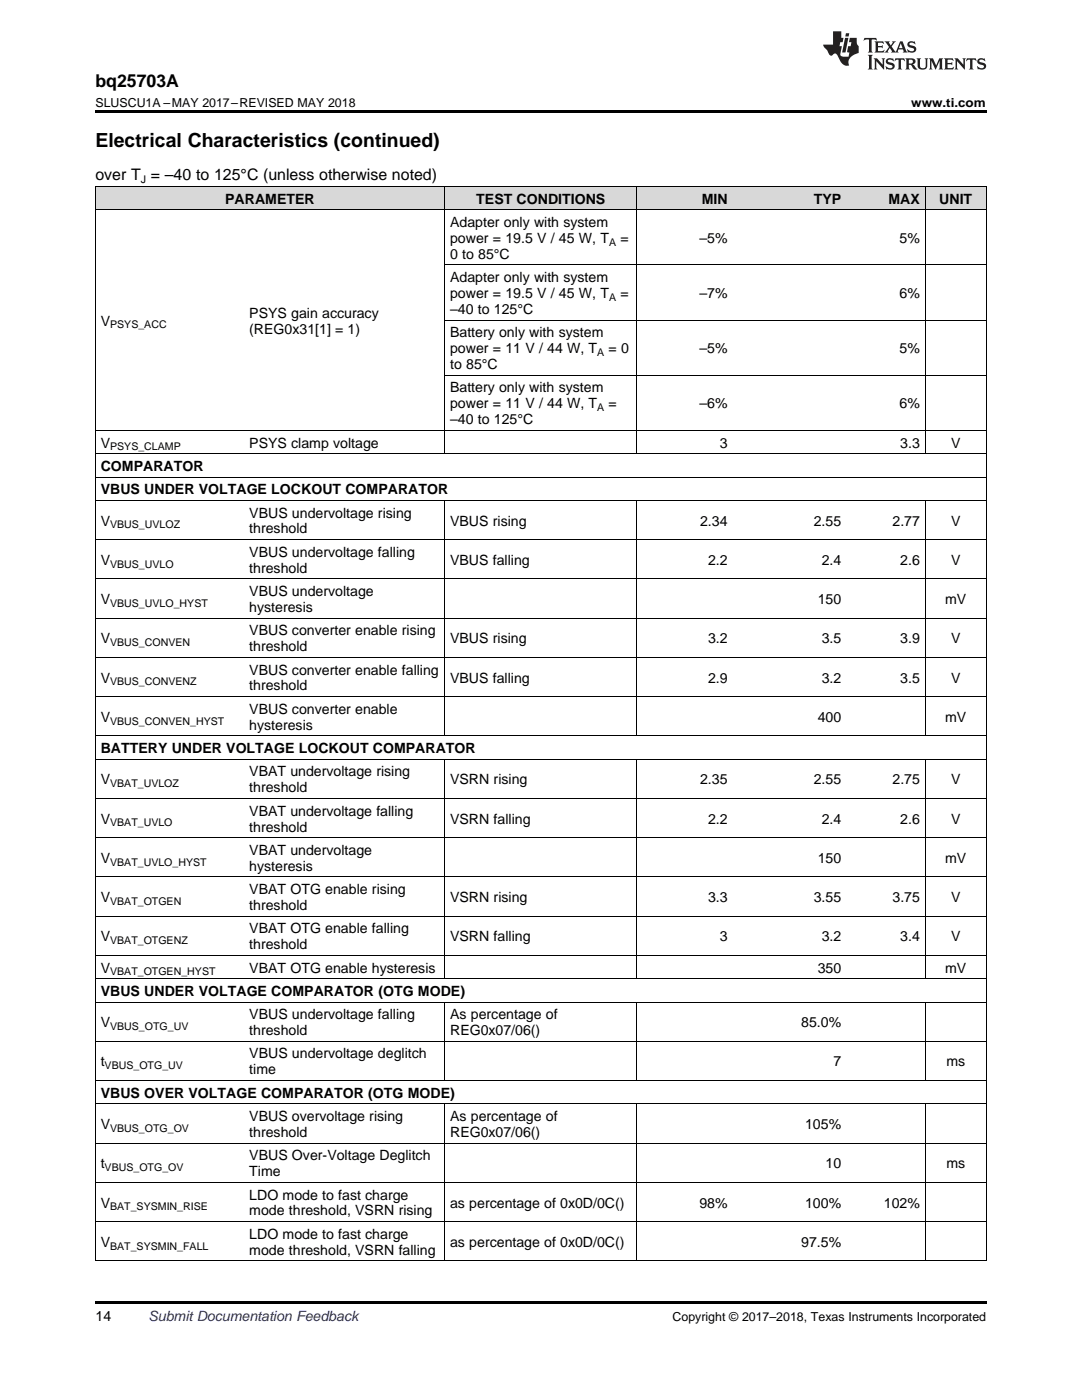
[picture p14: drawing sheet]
<svg xmlns="http://www.w3.org/2000/svg" width="216mm" height="279mm" viewBox="0 0 216 279" stroke-linecap="round" stroke-linejoin="round" font-family="sans-serif">
<defs><g id="words">
<text font-size="3.9" x="19" y="29.3">Electrical Characteristics (continued)</text>
<text font-size="3.5" x="19" y="17.3">bq25703A</text>
<text font-size="3.2" x="19" y="36">over T = –40 to 125°C (unless otherwise noted)</text>
<g font-size="2.8">
<text x="44.9" y="40.6">PARAMETER</text>
<text x="95" y="40.6">TEST CONDITIONS</text>
<text x="140" y="40.6">MIN</text>
<text x="162.4" y="40.6">TYP</text>
<text x="177.3" y="40.6">MAX</text>
<text x="187.4" y="40.6">UNIT</text>
<text x="89.8" y="45.3">Adapter only with system</text>
<text x="89.8" y="48.5">power = 19.5 V / 45 W, T</text>
<text x="89.8" y="51.6">0 to 85°C</text>
<text x="123.8" y="48.5">=</text>
<text x="139.6" y="48.5">–5%</text>
<text x="179.5" y="48.5">5%</text>
<text x="89.8" y="56.3">Adapter only with system</text>
<text x="89.8" y="59.5">power = 19.5 V / 45 W, T</text>
<text x="123.8" y="59.5">=</text>
<text x="139.6" y="59.5">–7%</text>
<text x="179.5" y="59.5">6%</text>
<text x="20.1" y="65">V</text>
<text x="49.7" y="63.4">PSYS gain accuracy</text>
<text x="89.8" y="62.7">–40 to 125°C</text>
<text x="49.7" y="66.6">(REG0x31[1] = 1)</text>
<text x="89.8" y="67.3">Battery only with system</text>
<text x="89.8" y="70.5">power = 11 V / 44 W, T</text>
<text x="121.4" y="70.5">= 0</text>
<text x="139.6" y="70.5">–5%</text>
<text x="179.5" y="70.5">5%</text>
<text x="89.8" y="73.7">to 85°C</text>
<text x="89.8" y="78.3">Battery only with system</text>
<text x="89.8" y="81.5">power = 11 V / 44 W, T</text>
<text x="121.4" y="81.5">=</text>
<text x="139.6" y="81.5">–6%</text>
<text x="179.5" y="81.5">6%</text>
<text x="20.1" y="89.3">V</text>
<text x="49.7" y="89.3">PSYS clamp voltage</text>
<text x="89.8" y="84.7">–40 to 125°C</text>
<text x="143.7" y="89.3">3</text>
<text x="179.6" y="89.3">3.3</text>
<text x="189.8" y="89.3">V</text>
<text x="20.1" y="94">COMPARATOR</text>
<text x="20.1" y="98.6">VBUS UNDER VOLTAGE LOCKOUT COMPARATOR</text>
<text x="20.1" y="104.9">V</text>
<text x="49.7" y="103.3">VBUS undervoltage rising</text>
<text x="49.7" y="106.5">threshold</text>
<text x="89.8" y="104.9">VBUS rising</text>
<text x="139.7" y="104.9">2.34</text>
<text x="162.4" y="104.9">2.55</text>
<text x="178.1" y="104.9">2.77</text>
<text x="189.8" y="104.9">V</text>
<text x="20.1" y="112.7">V</text>
<text x="49.7" y="111.1">VBUS undervoltage falling</text>
<text x="89.8" y="112.7">VBUS falling</text>
<text x="141.3" y="112.7">2.2</text>
<text x="164" y="112.7">2.4</text>
<text x="179.6" y="112.7">2.6</text>
<text x="189.8" y="112.7">V</text>
<text x="49.7" y="114.3">threshold</text>
<text x="49.7" y="119">VBUS undervoltage</text>
<text x="20.1" y="120.5">V</text>
<text x="49.7" y="122.1">hysteresis</text>
<text x="163.2" y="120.5">150</text>
<text x="188.6" y="120.5">mV</text>
<text x="20.1" y="128.4">V</text>
<text x="49.7" y="126.8">VBUS converter enable rising</text>
<text x="49.7" y="130">threshold</text>
<text x="89.8" y="128.4">VBUS rising</text>
<text x="141.3" y="128.4">3.2</text>
<text x="164" y="128.4">3.5</text>
<text x="179.6" y="128.4">3.9</text>
<text x="189.8" y="128.4">V</text>
<text x="20.1" y="136.2">V</text>
<text x="49.7" y="134.6">VBUS converter enable falling</text>
<text x="49.7" y="137.8">threshold</text>
<text x="89.8" y="136.2">VBUS falling</text>
<text x="141.3" y="136.2">2.9</text>
<text x="164" y="136.2">3.2</text>
<text x="179.6" y="136.2">3.5</text>
<text x="189.8" y="136.2">V</text>
<text x="49.7" y="142.5">VBUS converter enable</text>
<text x="20.1" y="144">V</text>
<text x="49.7" y="145.6">hysteresis</text>
<text x="163.2" y="144">400</text>
<text x="188.6" y="144">mV</text>
<text x="20.1" y="150.3">BATTERY UNDER VOLTAGE LOCKOUT COMPARATOR</text>
<text x="49.7" y="154.9">VBAT undervoltage rising</text>
<text x="20.1" y="156.5">V</text>
<text x="49.7" y="158.1">threshold</text>
<text x="89.8" y="156.5">VSRN rising</text>
<text x="139.7" y="156.5">2.35</text>
<text x="162.4" y="156.5">2.55</text>
<text x="178.1" y="156.5">2.75</text>
<text x="189.8" y="156.5">V</text>
<text x="20.1" y="164.4">V</text>
<text x="49.7" y="162.8">VBAT undervoltage falling</text>
<text x="49.7" y="165.9">threshold</text>
<text x="89.8" y="164.4">VSRN falling</text>
<text x="141.3" y="164.4">2.2</text>
<text x="164" y="164.4">2.4</text>
<text x="179.6" y="164.4">2.6</text>
<text x="189.8" y="164.4">V</text>
<text x="20.1" y="172.2">V</text>
<text x="49.7" y="170.6">VBAT undervoltage</text>
<text x="49.7" y="173.8">hysteresis</text>
<text x="163.2" y="172.2">150</text>
<text x="188.6" y="172.2">mV</text>
<text x="49.7" y="178.4">VBAT OTG enable rising</text>
<text x="20.1" y="180">V</text>
<text x="49.7" y="181.6">threshold</text>
<text x="89.8" y="180">VSRN rising</text>
<text x="141.3" y="180">3.3</text>
<text x="162.4" y="180">3.55</text>
<text x="178.1" y="180">3.75</text>
<text x="189.8" y="180">V</text>
<text x="20.1" y="187.9">V</text>
<text x="49.7" y="186.3">VBAT OTG enable falling</text>
<text x="49.7" y="189.4">threshold</text>
<text x="89.8" y="187.9">VSRN falling</text>
<text x="143.7" y="187.9">3</text>
<text x="164" y="187.9">3.2</text>
<text x="179.6" y="187.9">3.4</text>
<text x="189.8" y="187.9">V</text>
<text x="20.1" y="194.1">V</text>
<text x="49.7" y="194.1">VBAT OTG enable hysteresis</text>
<text x="163.2" y="194.1">350</text>
<text x="188.6" y="194.1">mV</text>
<text x="20.1" y="198.8">VBUS UNDER VOLTAGE COMPARATOR (OTG MODE)</text>
<text x="49.7" y="203.4">VBUS undervoltage falling</text>
<text x="89.8" y="203.4">As percentage of</text>
<text x="20.1" y="205">V</text>
<text x="49.7" y="206.6">threshold</text>
<text x="89.8" y="206.6">REG0x07/06()</text>
<text x="159.9" y="205">85.0%</text>
<text x="20.1" y="212.8">t</text>
<text x="49.7" y="211.2">VBUS undervoltage deglitch</text>
<text x="49.7" y="214.4">time</text>
<text x="166.3" y="212.8">7</text>
<text x="188.8" y="212.8">ms</text>
<text x="20.1" y="219.1">VBUS OVER VOLTAGE COMPARATOR (OTG MODE)</text>
<text x="20.1" y="225.3">V</text>
<text x="49.7" y="223.7">VBUS overvoltage rising</text>
<text x="49.7" y="226.9">threshold</text>
<text x="89.8" y="223.7">As percentage of</text>
<text x="89.8" y="226.9">REG0x07/06()</text>
<text x="160.7" y="225.3">105%</text>
<text x="20.1" y="233.2">t</text>
<text x="49.7" y="231.6">VBUS Over-Voltage Deglitch</text>
<text x="164.7" y="233.2">10</text>
<text x="188.8" y="233.2">ms</text>
<text x="49.7" y="234.7">Time</text>
<text x="49.7" y="239.4">LDO mode to fast charge</text>
<text x="20.1" y="241">V</text>
<text x="49.7" y="242.6">mode threshold, VSRN rising</text>
<text x="89.8" y="241">as percentage of 0x0D/0C()</text>
<text x="139.6" y="241">98%</text>
<text x="160.7" y="241">100%</text>
<text x="176.4" y="241">102%</text>
<text x="20.1" y="248.8">V</text>
<text x="49.7" y="247.2">LDO mode to fast charge</text>
<text x="49.7" y="250.4">mode threshold, VSRN falling</text>
<text x="89.8" y="248.8">as percentage of 0x0D/0C()</text>
<text x="159.9" y="248.8">97.5%</text>
<text x="19" y="263.6">14</text>
</g>
<text font-size="2.8" fill="#0000c8" x="29.6" y="263.6">Submit Documentation Feedback</text>
<g font-size="2.5">
<text x="19" y="21.4">SLUSCU1A –MAY 2017–REVISED MAY 2018</text>
<text x="181.8" y="21.4">www.ti.com</text>
<text x="134.2" y="263.6">Copyright © 2017–2018, Texas Instruments Incorporated</text>
</g>
<g font-size="2.1">
<text x="28.1" y="36.6">J</text>
<text x="121.5" y="49">A</text>
<text x="22" y="65.5">PSYS_ACC</text>
<text x="121.5" y="60">A</text>
<text x="119.2" y="71">A</text>
<text x="119.2" y="82.1">A</text>
<text x="22" y="89.9">PSYS_CLAMP</text>
<text x="22" y="105.4">VBUS_UVLOZ</text>
<text x="22" y="113.3">VBUS_UVLO</text>
<text x="22" y="121.1">VBUS_UVLO_HYST</text>
<text x="22" y="128.9">VBUS_CONVEN</text>
<text x="22" y="136.8">VBUS_CONVENZ</text>
<text x="22" y="144.6">VBUS_CONVEN_HYST</text>
<text x="22" y="157.1">VBAT_UVLOZ</text>
<text x="22" y="164.9">VBAT_UVLO</text>
<text x="22" y="172.8">VBAT_UVLO_HYST</text>
<text x="22" y="180.6">VBAT_OTGEN</text>
<text x="22" y="188.4">VBAT_OTGENZ</text>
<text x="22" y="194.7">VBAT_OTGEN_HYST</text>
<text x="22" y="205.6">VBUS_OTG_UV</text>
<text x="20.9" y="213.4">VBUS_OTG_UV</text>
<text x="22" y="225.9">VBUS_OTG_OV</text>
<text x="20.9" y="233.7">VBUS_OTG_OV</text>
<text x="22" y="241.5">BAT_SYSMIN_RISE</text>
<text x="22" y="249.4">BAT_SYSMIN_FALL</text>
</g>
</g></defs>
<g fill="#d8d8d8">
<path d="M19 37.3h29.7v4.6h-29.7z"/>
<path d="M48.7 37.3h40.1v4.6h-40.1z"/>
<path d="M88.8 37.3h38.3v4.6h-38.3z"/>
<path d="M127.1 37.3h19.2v4.6h-19.2z"/>
<path d="M146.3 37.3h22.6v4.6h-22.6z"/>
<path d="M168.9 37.3h15.7v4.6h-15.7z"/>
<path d="M184.6 37.3h12.2v4.6h-12.2z"/>
</g>
<path d="M19 22h177.8v.5h-177.8zM19 259.7h177.8v.5h-177.8z" fill="#000"/>
<g fill="none" stroke="#000" stroke-width=".2">
<path d="M19 37.2h177.8M19.1 37.2v214.5M88.7 37.2v53.4M127.1 37.2v53.4M184.6 37.2v53.4M196.8 37.2v214.5M19 41.9h177.8M88.8 52.9h108M88.8 74.9h108M88.8 63.9h108M19 99.9h177.8M19 95.2h177.8"/>
<path d="M19 90.5h177.8M19 85.9h177.8M88.7 99.9v47M127.1 99.9v47M184.6 99.9v47M19 115.5h177.8M19 107.7h177.8M19 139h177.8M19 131.2h177.8M19 123.3h177.8M19 159.3h177.8M19 151.5h177.8"/>
<path d="M19 146.8h177.8M88.7 151.6v43.8M127.1 151.6v43.8M184.6 151.6v43.8M19 175h177.8M19 167.2h177.8M19 200h177.8M19 195.3h177.8M19 190.7h177.8M19 182.8h177.8M19 215.6h177.8M19 207.8h177.8"/>
<path d="M88.7 200v15.7M127.1 200v15.7M184.6 200v15.7M19 236h177.8M19 228.1h177.8M19 220.3h177.8M88.7 220.3v31.4M127.1 220.3v31.4M184.6 220.3v31.4M19 251.6h177.8M19 243.8h177.8"/>
</g>
<g fill="#231f20">
<path d="M172.5 7.6l-.1 .5 .4-.2h.6v.1v2.1l-.2 .4h.9l-.2-.4v-2.1l.1-.1h.5l.5 .2-.2-.5zM174.5 8.3l.2 .3v1.5l-.2 .4h1.8l.2-.6a1.04 1.04 0 0 1-1.3 .2v-.7h.6l.3 .2v-.6l-.3 .2h-.6v-.6l.8-.1 .4 .3-.2-.5zM176.5 8.3l.9 1.1-.9 1.1h.8l-.2-.2 .4-.7 .5 .7-.2 .2h1.5l-.2-.2 .2-.4h.9l.1 .4-.2 .2h1l-.3-.3-.7-1.9h-.5l-.9 2-.8-1 .9-1h-.8l.1 .3-.4 .5-.3-.6 .1-.2zM179.7 8.6l.4 1h-.7zM181.3 8.4a.63 .63 0 0 0-.2 .7 .63 .63 0 0 0 .6 .4l.6 .2 .1 .2a.75 .75 0 0 1-.7 .4 .75 .75 0 0 1-.6-.5l.1 .7 .1-.1a1.11 1.11 0 0 0 1.5-.6 1.13 1.13 0 0 0-1.2-.8l-.1-.4a1.04 1.04 0 0 1 1.2 .2l-.2-.5-.2 .1-.4-.2zM173.2 10.9l.2 .4v2.2l-.2 .4h1l-.3-.4v-2.2l.3-.4zM174.3 11.6l.3 .4v1.5l-.3 .4h.8l-.2-.4v-1.3l1.5 1.7v-1.9l.2-.4h-.7l.2 .4v.9l-1.1-1.3zM177 11.8a.62 .62 0 0 0-.2 .7 .62 .62 0 0 0 .6 .4l.6 .1 .1 .3a.76 .76 0 0 1-.7 .3 .76 .76 0 0 1-.7-.4l.2 .7 .1-.1a1.11 1.11 0 0 0 1.5-.6 1.13 1.13 0 0 0-1.2-.8l-.1-.4a1.04 1.04 0 0 1 1.2 .2l-.2-.6-.2 .1-.5-.1zM178.7 11.6l-.2 .6a.61 .61 0 0 1 .8-.3v1.6l-.2 .4h.9l-.2-.4v-1.6a.63 .63 0 0 1 .7 .3l-.1-.6zM180.6 11.6l.3 .4v1.5l-.3 .4h1l-.2-.2-.1-.8 .6 .2a.76 .76 0 0 0 1.2 .7l-1-1a.58 .58 0 0 0 .6-.5 .58 .58 0 0 0-.5-.6zM181.4 11.9h.1a.45 .45 0 0 1 .5 .1 .45 .45 0 0 1 .1 .5l-.8 .2zM182.9 11.6l.2 .2a2.17 2.17 0 0 0 .3 1.9 .99 .99 0 0 0 1.6-.6v-1.1l.2-.4h-.7l.2 .2a1.92 1.92 0 0 1-.2 1.8 .6 .6 0 0 1-.9-.5v-1.1l.2-.4zM185.4 11.6l.2 .4v1.5l-.2 .4h.7l-.2-.4v-1.4l.8 1.8 .8-1.8v1.4l-.2 .4h.9l-.2-.4v-1.5l.2-.4h-.8l-.6 1.5-.6-1.5zM188.4 11.6l.2 .4v1.5l-.2 .4h1.8l.1-.6a1.04 1.04 0 0 1-1.2 .1v-.6h.5l.4 .2v-.6l-.4 .2h-.5v-.7h.8l.3 .3-.1-.6zM190.5 11.6l.2 .4v1.5l-.2 .4h.7l-.2-.4v-1.3l1.5 1.7v-1.9l.2-.4h-.7l.2 .4v.9l-1.1-1.3zM192.9 11.6l-.1 .6a.61 .61 0 0 1 .7-.3l.1 1.6-.3 .4h1l-.3-.4 .1-1.6a.63 .63 0 0 1 .7 .3l-.1-.6zM195.2 11.8a.62 .62 0 0 0-.2 .7 .62 .62 0 0 0 .6 .4l.6 .1 .1 .3a.76 .76 0 0 1-.7 .3 .76 .76 0 0 1-.6-.4l.1 .7 .1-.1a1.11 1.11 0 0 0 1.6-.6 1.13 1.13 0 0 0-1.3-.8l-.1-.4a1.04 1.04 0 0 1 1.2 .2l-.1-.6-.2 .1-.5-.1z"/>
<path d="M166.2 6.3v2.6h-1.9v.4l.8 .9a.91 .91 0 0 0 1 .8 .56 .56 0 0 1 .5-.3 .56 .56 0 0 1 .5 .3l.4 .8a1.53 1.53 0 0 0 1.9 1.2 1.54 1.54 0 0 1 1-2.1l.9-.3v-1.4a1.52 1.52 0 0 1-.4-1.6h-1.3l-.2 .8h.5l-.2 .8h-.5l-.1 1v.2l.4 .1-.2 .8a1.93 1.93 0 0 1-1.6-.3l.3-1.8h-.5l.2-.8h.4l.2-.8h-.4v-1.3zM168.6 7.6l-.6 2.9h.7l.6-2.9zM168.8 6.6l-.1 .7h.6l.2-.7z"/>
</g>
<use href="#words"/>
</svg>
